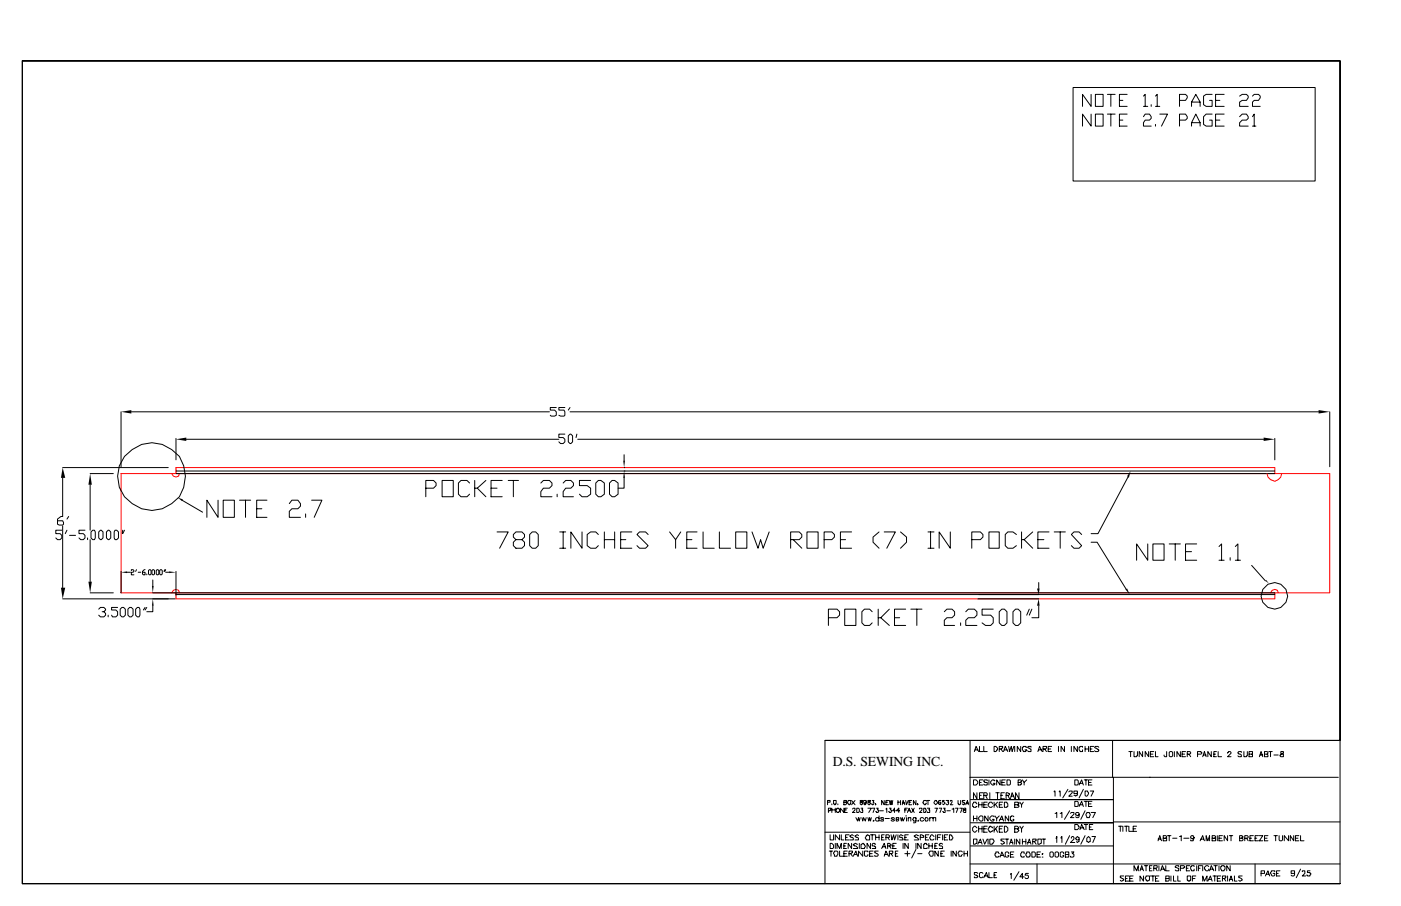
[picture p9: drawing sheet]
<svg xmlns="http://www.w3.org/2000/svg" width="432mm" height="279mm" viewBox="0 0 432 279" stroke-linecap="round" stroke-linejoin="round" font-family="sans-serif">
<defs><g id="words">
<text font-size="4.2" x="256.6" y="236.3">D.S. SEWING INC.</text>
</g></defs>
<g fill="none" stroke="#000" stroke-width=".31">
<path d="M6.9 18.8h406.1v209.5h-158.7v44.2M6.9 18.8v253.7h406.1M6.9 18.8h406.1v253.7M330.7 27h74.6v28.8h-74.6zM336.3 29.1v3.7l-2.7-3.7v3.7M336.3 35.2v3.7l-2.7-3.7v3.7M337.6 29.1h2.4v3.7h-2.4zM337.6 35.2h2.4v3.7h-2.4zM341.3 29.1h2.4M341.3 35.2h2.4M342.4 29.1v3.7M342.4 35.2v3.7"/>
<path d="M345 31h1.1M345 37h1.1M347.4 29.1h-2.4v3.7h2.4M347.4 35.2h-2.4v3.7h2.4M352.4 29.6l.6-.5v3.7M352.4 36l.6-.8h1.3l.5 .8v.5l-.5 .5h-1.3l-.6 .8v1.1h2.4M352.4 32.8h1.3M354.8 32.3v.5M356.1 29.6l.6-.5v3.7M356.1 32.8h1.4M356.1 38.4v.5M357.5 35.2h2.3l-1.8 3.7"/>
<path d="M363.5 31h1.9l.5-.8v-.6l-.5-.5h-1.9v3.7M363.5 37h1.9l.5-.5v-.5l-.5-.8h-1.9v3.7M367.2 32.8v-1.3l1.4-2.4 1.3 2.4v1.3M367.2 38.9v-1.1l1.4-2.6 1.3 2.6v1.1M367.2 31.5h2.7M367.2 37.8h2.7M373.6 29.1h-1.9l-.8 .5v2.7l.8 .5h1.9v-1.8h-.8M373.6 35.2h-1.9l-.8 .8v2.4l.8 .5h1.9v-1.9h-.8M374.6 31h1.4M374.6 37h1.4M377.3 29.1h-2.7v3.7h2.7M377.3 35.2h-2.7v3.7h2.7"/>
<path d="M382.1 29.6l.8-.5h1.3l.5 .5v.6l-.5 .8h-1.3l-.8 .5v1.3h2.6M382.1 36l.8-.8h1.3l.5 .8v.5l-.5 .5h-1.3l-.8 .8v1.1h2.6M386 29.6l.6-.5h1.3l.5 .5v.6l-.5 .8h-1.3l-.6 .5v1.3h2.4M386 36l.6-.8v3.7M386 38.9h1.1M37.3 127v16.9M40.5 127h128.8M54.2 135.2v6.6M57.4 135.5h114.8M171.4 125.7h-1.8v.8h1.3l.5 .5v1.1l-.5 .2h-1l-.3-.2M174.1 133.9h-1.9v1h1.4l.5 .6v.8l-.5 .5h-.8l-.6-.5M174.1 125.7h-1.9v.8h1.6l.3 .5v1.1l-.3 .2h-1l-.6-.2"/>
<path d="M175.2 134.4l.5-.5 .8 .5v1.9l-.6 .5-.7-.5zM175.7 127h230.7M175.7 125.7l-.5 .8M177.8 133.9l-.3 1M178.1 135.5h211.4M392.9 135.2v6.6M409.8 127v16.9M19.3 147.4v11.9h-.5l-1.1 .8v1.6l.6 .2h1l.3-.2-.3-1.1h-1.6M19.3 144.2h32.6M21.2 159.3l-.6 .8M27.8 146h7.1M27.8 149.5v14"/>
<path d="M38.4 140.8a10.4 10.4 0 0 1 14.5-2.2l2.4 2.2a11.4 11.4 0 0 1 0 12.4 10.4 10.4 0 0 1-14.6 2.1 10 10 0 0 1-2.3-14.5zM54.2 146h338.7M54.2 145.3h338.7M56.1 154.3l6.3 3.7M67.2 154.3v5.2l-3.4-5.2v5.2M68.8 154.3h3.4v5.2h-3.4zM73.8 154.3h3.5M75.7 154.3v5.2M79.1 156.9h1.6M82.3 154.3h-3.2v5.2h3.2M89.2 155.3l.8-1h1.8l.8 1v.8l-.8 .8h-1.8l-.8 .8v1.8h3.4M94.2 158.5v1"/>
<path d="M96 154.3h3.2l-2.4 5.2M131.2 150.5h2.4l.8-.7v-.8l-.8-.8h-2.4v5M136.3 148.2h3.4v5h-3.4zM144.7 149l-.8-.8h-1.8l-.8 .8v3.4l.8 .8h1.8l.8-.8M146.3 148.2v5M147.1 150.5l2.7 2.7M149.8 148.2l-2.7 2.3h-.8M151.3 150.5h1.9M154.8 148.2h-3.5v5h3.5M156.6 148.2h3.2M158.2 148.2v5M166.7 149l.8-.8h1.8l.8 .8v.8l-.8 .7h-1.8l-.8 1.1v1.6h3.4"/>
<path d="M171.7 152.4v.8M173.6 149l.8-.8h1.5l.8 .8v.8l-.8 .7h-1.5l-.8 1.1v1.6h3.1M182 148.2h-3.4v1.6h2.4l1 .7v1.9l-1 .8h-1.6l-.8-.8M183.6 149l.8-.8h.8l1.1 .8v3.4l-1.1 .8h-.8l-.8-.8zM187.9 149l.7-.8h.8l1.1 .8v3.4l-1.1 .8h-.8l-.7-.8zM192.4 147.4v3.1h-1.9M192.4 144.2h.2M192.4 140.2v1.9M347.7 147.1l-9.3 17.5h-2.1M19.1 163.5h-1.9v1.1h1.3l.6 .5v.8l-.6 .5h-.8l-.5-.5M19.3 162.2v19M20.6 163.5l-.5 1.1"/>
<path d="M21.4 165.1h1.9M26.2 163.5h-1.9v1.1h1.4l.5 .5v.8l-.5 .5h-.8l-.6-.5M27 165.9v.5M27.8 166.4v13M28.6 163.5h.5l.3 .5v1.9l-.3 .5h-.5l-.6-.5v-1.9zM30.4 164l.6-.5 .8 .5v1.9l-.6 .5-.8-.5zM33.3 163.5l.8 .5v1.9l-.5 .5-.8-.5v-1.9zM35.5 163.5h.5l.5 .5v1.9l-.5 .5h-.5l-.3-.5v-1.9zM37.3 176.2v6.6M37.8 163.5l-.2 1.1M38.4 163.5l-.6 1.1M39.2 176.5h1"/>
<path d="M40.5 175.9v-.2h.5l.3 .2-.3 .6h-.5v.8h.8M42.1 175.7l-.3 .5M42.6 176.5h.8M44.7 175.7l-.8 .5v.8l.3 .3h.5v-.8h-.8M45.2 177v.3M46 175.7l.6 .2v1.1l-.3 .3-.5-.3v-1.1zM47.1 175.7l.5 .2v1.1l-.2 .3-.6-.3v-1.1zM47.1 178.9v1.8M48.2 175.9l.2-.2 .5 .2v1.1l-.2 .3-.5-.3zM49.2 175.9l.3-.2 .5 .2v1.1l-.3 .3-.5-.3zM50.8 175.7l-.3 .5M51.1 176.5h1"/>
<path d="M51.1 175.7l-.3 .5M54.2 176.2v7.4M153.2 164h3.4l-2.6 5.1M159 166.4l-.8-.8v-.8l.8-.8h1.9l.8 .8v.8l-.8 .8h-1.9l-.8 .8v1.1l.8 .8h1.9l.8-.8v-1.1l-.8-.8M164 164h1.1l.8 .8v3.5l-.8 .8h-1.1l-.8-.8v-3.5zM172.5 164h1.9M172.5 169.1h1.9M173.6 164v5.1M179.4 164v5.1l-3.5-5.1v5.1M184.4 164.8l-.8-.8h-1.6l-1 .8v3.5l1 .8h1.6l.8-.8M186.3 164v5.1M186.3 166.4h3.1"/>
<path d="M189.4 164v5.1M191.3 166.4h1.6M194.7 164h-3.4v5.1h3.4M199.8 164.8l-.8-.8h-1.9l-.8 .8 3.5 3.5-.8 .8h-1.9l-.8-.8M206.4 164l1.8 2.4v2.7M209.8 164l-1.6 2.4M211.7 166.4h1.6M214.8 164h-3.1v5.1h3.1M216.7 164v5.1h3.4M221.7 164v5.1h3.5M226.7 164h3.5v5.1h-3.5zM231.8 164l1.8 5.1 .8-2.7 .8 2.7 1.9-5.1"/>
<path d="M243.7 166.4h2.6l.8-.8v-.8l-.8-.8h-2.6v5.1M244.5 166.4l2.6 2.7M248.7 164h3.4v5.1h-3.4zM254 166.4h2.4l.8-.8v-.8l-.8-.8h-2.4v5.1M259 166.4h1.6M262.5 164h-3.5v5.1h3.5M270.9 164l-1.8 1.6v1.6l1.8 1.9M272.5 164h3.5l-2.7 5.1M277.5 164l1.9 1.6v1.6l-1.9 1.9M286 164h1.9M286 169.1h1.9M286.8 164v5.1"/>
<path d="M292.9 164v5.1l-3.4-5.1v5.1M299.5 166.4h2.7l.7-.8v-.8l-.7-.8h-2.7v5.1M304.8 164h3.2v5.1h-3.2zM313.3 164.8l-1.1-.8h-1.6l-.8 .8v3.5l.8 .8h1.6l1.1-.8M314.9 164v5.1M315.6 166.4l2.7 2.7M318.3 164l-2.7 2.4h-.7M319.9 166.4h1.8M320.1 179.7v1.8M323.3 164h-3.4v5.1h3.4M324.9 164h3.4M326.8 164v5.1"/>
<path d="M333.4 164.8l-.8-.8h-1.6l-.8 .8 3.2 3.5-.8 .8h-1.6l-.8-.8M336.3 167.2h1.8l9 14.6M353.7 167.7v5.1l-3.4-5.1v5.1M355.3 167.7h3.5v5.1h-3.5zM360.4 167.7h3.4M362.2 167.7v5.1M365.4 170.1h1.8M368.8 167.7h-3.4v5.1h3.4M375.7 168.5l.8-.8v5.1M375.7 172.8h1.6M379.1 172v.8M380.7 168.5l.8-.8v5.1"/>
<path d="M380.7 172.8h1.6M385.8 174.4l4.2 4.7M19.3 184.7h34.7M27.8 182.8h7.1M30.4 187.9l.6-.6h1l.5 .8-.5 .5h-.5M32 188.6l.5 .6v.5l-.5 .5h-1l-.6-.5M33.3 189.7v.5M36.2 187.3h-1.8v.8h1.3l.5 .5v1.1l-.5 .5h-1l-.3-.5M37 187.9l.6-.6h.5l.5 .6v1.8l-.5 .5h-.5l-.6-.5zM39.4 187.9l.6-.6h.5l.5 .6v1.8l-.5 .5h-.5l-.6-.5zM42.3 187.3h.6l.2 .6v1.8l-.2 .5h-.6l-.5-.5v-1.8zM44.7 187.3l-.5 .8"/>
<path d="M45.2 187.3l-.5 .8M47.1 186.8v1.8h-1.9M47.1 182.8h6.9M54.2 182.8h338.7M54.2 183.4h338.7M255.3 190.5h2.7l.8-.8v-1.1l-.8-.7h-2.7v5M260.3 187.9h3.5v5h-3.5zM268.8 188.6l-.8-.7h-1.6l-.8 .7v3.5l.8 .8h1.6l.8-.8M270.7 187.9v5M271.5 190.5l2.6 2.4M274.1 187.9l-2.6 2.6h-.8M275.7 190.5h1.6"/>
<path d="M279.1 187.9h-3.4v5h3.4M280.7 187.9h3.5M282.6 187.9v5M291 188.6l.8-.7h1.6l.8 .7v1.1l-.8 .8h-1.6l-.8 .8v1.6h3.2M296.1 192.1v.8M297.7 188.6l.7-.7h1.9l.8 .7v1.1l-.8 .8h-1.9l-.7 .8v1.6h3.4M301.4 184.7h18.7M306.1 187.9h-3.4v1.8h2.6l.8 .8v1.6l-.8 .8h-1.6l-1-.8M308 188.6l.8-.7h.8l.8 .7v3.5l-.8 .8h-.8l-.8-.8zM312.2 188.6l.8-.7h.8l.8 .7v3.5l-.8 .8h-.8l-.8-.8zM317.2 187.9l-.8 1.8M318 187.9l-.8 1.8"/>
<path d="M320.1 186.8v3.7h-2.1M254.3 228.3h158.7M299 239.7h44.2M299 228.3v44.2M300.3 231.8l.5-1.6 .8 1.6M300.6 231.2h.8M301.9 230.2v1.6h1M303.2 230.2v1.6h1.1M306.4 230.2h.5l.5 .5v.5h-.2l-.3 .6h-.5zM308 231l1-.3v-.5h-1v1.6M308.5 231l.5 .8M309.3 231.8l.5-1.6 .8 1.6"/>
<path d="M309.6 231.2h.8M310.9 230.2l.2 1.6 .6-1.6 .2 1.6 .6-1.6M312.7 230.2v1.6M314.6 230.2v1.6l-1.1-1.6v1.6M316.4 230.5h-.2v-.3h-.8v.3h-.3v.7l.3 .6h.8l.2-.6h-.5M317.8 230.5v-.3h-.8l-.3 .3 1.1 .5v.8h-.8l-.3-.3M319.9 231.8l.5-1.6 .8 1.6M320.1 231.2h.8M321.5 231h.8l.2-.3v-.5h-1v1.6M322 231l.5 .8M323.1 231h.7M324.1 230.2h-1v1.6h1"/>
<path d="M326.2 230.2v1.6M328.1 230.2v1.6l-1.1-1.6v1.6M330.2 230.2v1.6M332.1 230.2v1.6l-1.1-1.6v1.6M333.6 230.5v-.3h-.8v.3h-.2v.7l.2 .6h.8v-.6M334.4 231h1.1M334.4 230.2v1.6M335.5 230.2v1.6M336 231h.5M337.1 230.2h-1.1v1.6h1.1M338.7 230.5l-.3-.3h-.8l-.3 .3 1.1 .5 .3 .5-.3 .3h-.8l-.3-.3M342.9 228.3v11.4"/>
<path d="M347.9 231.8h1.1M348.5 231.8v1.6M349.5 231.8v1.6h.8v-.3h.3v-1.3M352.2 231.8v1.6l-1.1-1.6v1.6M354 231.8v1.6l-1-1.6v1.6M354.3 239.7h58.2M354.5 239.7h-11.3v32.8M354.5 232.6h.8M355.6 231.8h-1.1v1.6h1.1M356.1 231.8v1.6h.8M359.6 231.8v1.6h-.6l-.2-.6M360.4 232l.2-.2h.6l.2 .2v1.1l-.2 .3h-.6l-.2-.3z"/>
<path d="M361.9 231.8v1.6M363.8 231.8v1.6l-1.1-1.6v1.6M364.3 232.6h.8M365.4 231.8h-1.1v1.6h1.1M365.9 232.6h.8l.3-.6-.3-.2h-.8v1.6M366.4 232.6l.6 .8M369.1 232.6h1.1l.2-.6h-.2v-.2h-1.1v1.6M370.7 233.4l.5-1.6 .5 1.6M370.9 232.8h.8M373.3 231.8v1.6l-1-1.6v1.6M374.1 232.6h.5M374.9 231.8h-.8v1.6h.8"/>
<path d="M375.4 231.8v1.6h1.1M378.4 232.3l.2-.5h.5l.3 .5-1 1.1h1M382.6 232v-.2h-.8l-.3 .2 .3 .6h.5l.3 .2v.6h-.8l-.3-.3M383.4 231.8v1.6h.8v-.3h.2v-1.3M385 232.6h1v-.8h-1v1.6h1v-.8h-.2M388.1 233.4l.6-1.6 .5 1.6M388.4 232.8h.8M389.7 232.6h.8l.3-.3-.3-.5h-.8v1.6h1.1v-.6l-.3-.2M391.1 231.8h1M391.6 231.8v1.6M392.6 232.8h1.4M394.8 231.8v.5l.8 .3v.8h-.8l-.3-.3 .3-.5 .8-.3v-.5z"/>
<path d="M254.3 256.6h44.7M255.1 247.4h.8v-.5h-.8v1.3M255.3 250h.6v-.2h.2v-.6h-.8v1.4M255.9 257.4v1.6h1v-1.6M256.4 247.9v.3zM256.4 249.2v1.4M256.4 249.8h1M256.9 246.9h.8v1h-.3v.3l-.5-.3zM257.4 249.2v1.4M257.7 249.5h.3v-.3h.5v.3h.3v.8h-.3v.3h-.5v-.3h-.3zM258.2 247.9v.3zM258.8 257.4v1.6l-1.4-1.6v1.6"/>
<path d="M259.3 257.4v1.6h.8M260.1 249.2v1.4l-1.1-1.4v1.4M260.1 247.4h.8v-.5h-.8v1.3h.5l.3-.3v-.5h-.3M260.3 249.8h.6M260.6 258.2h.5M261.1 249.2h-.8v1.4h.8M261.4 246.9h.8v1a.56 .56 0 0 1-.8 0 .56 .56 0 0 1 0-.8zM261.7 257.4h-1.1v1.6h1.1M262.5 246.9l1 1.3M262.7 249.5l.3-.3h.5v.6l-.8 .8h.8M263 257.7l-.3-.3-.8 .3 .3 .5h.5l.3 .3v.5h-1.1M263.5 246.9l-1 1.3"/>
<path d="M263.8 252.1l.5 1.1 .3-1.1 .2 1.1 .3-1.1M264.1 249.2h.5l.2 .3v.8l-.2 .3h-.5zM264.6 257.7l-.3-.3-.8 .3 .3 .5h.5l.3 .3v.5h-1.1M265.1 246.9l.3 .5 .5 .2-.3 .6-.5-.3v-.5h.5l.3-.5zM265.4 249.2h.5l-.3 .6h.3v.8h-.5l-.3-.3M265.6 252.1l.3 1.1 .3-1.1 .5 1.1 .3-1.1M267 257.7h.2v-.3l.8 .3v1.3h-1l-.3-.5zM267 247.1v.3l-.6 .2-.2-.2v-.5h.8v1h-.3v.3l-.5-.3M267.5 246.9v.2l.8 .5-.3 .6-.5-.3v-.5h.5l.3-.5zM267.5 249.2h1.1l-.8 1.4M267.5 252.1l.3 1.1 .2-1.1 .3 1.1 .3-1.1M268.3 257.4h1.3"/>
<path d="M268.8 249.2h.8l-.5 1.4M268.8 246.9h.5l-.2 .5h.2v.5l-.2 .3-.5-.3M268.8 257.4v1.6M269.1 253.2l.2-.3v.3zM269.9 247.9v.3M269.9 258.2h1M269.9 257.4v1.6M270.1 249.2h.6l-.3 .6 .5 .2-.2 .6h-.6v-.3h-.2M270.9 252.4l-.2-.3h-.6l-.2 .3v.5l.2 .3h.6l.2-.3M270.9 251.6v1.6M270.9 257.4v1.6M271.2 250h1.1"/>
<path d="M271.7 258.2h.6M272.3 252.4v-.3h-.8l.2 .6h.6v.5h-.8v-.3M272.5 257.4h-.8v1.6h.8M272.5 246.9v1.3l-.8-1.3v1.3M272.8 252.4h1.3M273 258.2h1.1v-.5l-.3-.3h-.8v1.6M273 249.5l.3-.3v1.4M273 247.4h.6M273.6 258.2l.5 .8M273.8 246.9h-.8v1.3h.8M274.1 249.2h.5l-.2 .6 .5 .2-.3 .6h-.5v-.3h-.3M274.1 246.9l.3 1.3 .2-1.3 .3 1.3 .3-1.3"/>
<path d="M274.6 257.4l.3 1.6 .5-1.6 .3 1.6 .5-1.6M275.7 252.4l-.3-.3h-.5l-.3 .3 1.1 .5-.3 .3h-.5l-.3-.3M276 250h-.8l.5-.8v1.4M276.2 252.7h.8v-.6h-.8v1.1h.6l.2-.3M276.8 246.9v1.3M276.8 257.4v1.6M276.8 247.4h.7M277.3 250h-1.1l.8-.8v1.4M277.5 252.1l.3 1.1 .3-1.1 .2 1.1 .6-1.1M277.5 246.9v1.3M278.1 248.2l.2-1.3 .6 1.3M278.1 247.6h.8"/>
<path d="M278.3 257.7l-.5-.3-.5 .3v.5h.8l.2 .6v.2h-1M278.9 258.2h.5M278.9 249.8h.5M279.1 251.6h.3zM279.1 246.9l.3 1.3 .5-1.3M279.4 252.1v1.1M279.7 249.2h-.8v1.4M279.7 250.6l.5-1.4 .5 1.4M279.9 257.4h-1v1.6h1M279.9 252.4l.3-.3h.5v1.1M279.9 250h.6M279.9 252.1v1.1"/>
<path d="M280.2 247.4h.5M281 246.9h-.8v1.3h.8M281 249.2l.8 1.4M281.8 249.2l-.8 1.4M282.3 246.9v1.3l-.8-1.3v1.3M282.3 252.1v1.4l-.3 .2h-.5M282.3 252.4l-.3-.3h-.5l-.2 .6 .2 .5h.5l.3-.3M282.8 253.2l.3-.3v.3zM282.8 247.9v.3M283.1 257.7l-.5-.3-.8 .3 .2 .5h.6l.5 .6v.2h-1.3M283.4 249.5v-.3h.8v.6l-.8 .8h.8M283.6 258.2h1.1v-.5l-1.1-.3v1.6"/>
<path d="M284.7 249.2h.5l.3 .6-.3 .8h-.5zM284.7 252.4l-.3-.3h-.5l-.3 .3v.5l.3 .3h.5l.3-.3M285.2 252.1h.6l.2 .3v.5l-.2 .3h-.6l-.2-.5zM285.2 258.2h.6M285.5 247.1v-.2h-.8v.2a.56 .56 0 0 0 0 .8 .56 .56 0 0 0 .8 0v-.3M285.8 249.2h.7l-.2 .6h.2v.8h-.7v-.3M285.8 246.9h.7M286 246.9v1.3M286.3 257.4h-1.1v1.6h1.1M286.5 252.4l.3-.3h.5l.3 .3v.8M286.5 252.1v1.1M287.6 252.4v-.3h.8v1.1"/>
<path d="M287.9 258l-.8-.6-.6 .8 .3 .8h.8l.3-.2M288.1 246.9h.6l.2 .5-.5 .8-.5-.6zM288.1 249.2h.8l-.5 1.4M288.4 257.4v1.6M288.9 258.2h.8M289.5 249.2h.7l-.5 1.4M290 257.4h-1.1v1.6M290 246.9h-.5l-.3 .2v.8l.5 .3v-.3h.3v-.5h-.8v.2M290.5 257.4v1.6M290.8 249.2h.5l-.3 .6h.3v.8h-.5v-.3h-.3M291 246.9h-.5v.5l.3-.3 .5 .5-.5 .6-.3-.3M291 258.2h.6"/>
<path d="M291.6 246.9h.8l-.3 .5h.3v.5l-.3 .3-.5-.3M291.8 250h1.1M292.1 257.4h-1.1v1.6h1.1M292.6 257.4h.6l.5 .8-.3 .8h-.8zM292.9 247.1v-.2h.5v.5l-.5 .8h.8M293.4 249.5l.6-.3v1.4M294.5 249.2h.8l-.6 1.4M295.3 246.9v1h.2v.3l.6-.3v-1M295.8 249.2h.8l-.5 1.4M297.1 249.2l-.2 .3 .2 .3h.6v.8h-.6l-.2-.3 .2-.5h.6v-.6zM297.4 246.9h-.8v.5h.5v.2h.3l-.3 .6-.5-.3M297.7 248.2l.5-1.3 .2 1.3"/>
<path d="M297.9 247.6h.5M299.2 246.6h44M299.2 253.7h44M300 240.5h.8l.6 .5v.6l-.6 .5h-.8zM300 258.8h1.1v1.3l-1.1 .2zM300 251.6v1.6M300 252.4h1.1M301.1 247.9l-.3-.5h-.8l-.2 .5v.8h.2v.3h.8v-.3h.3M301.1 244.5v1.8l-1.1-1.8v1.8M301.1 255.3l-.5-.5-.8 .5v.8l.5 .5 .8-.5M301.1 251.6v1.6M301.6 248.2h1.1"/>
<path d="M301.6 255.6h1.1M301.6 247.4v1.6M301.6 254.8v1.8M301.6 259.8h.8M301.9 241.3h.5M301.9 245.3h.5M302.2 251.6h.5l.2 .3v1l-.2 .3h-.5l-.6-.5v-.6zM302.7 247.4v1.6M302.7 254.8v1.8M302.9 240.5h-1v1.6h1M302.9 244.5h-1v1.8h1M302.9 258.8l.6 1.5 .8-1.5"/>
<path d="M303.2 245.3h1.1v-.6l-.3-.2h-.8v1.8M303.2 248.2h.8M303.2 255.6h.8M303.7 245.3l.6 1M304.3 240.8v-.3h-.8l-.3 .3 .3 .5h.8v.8h-.8l-.3-.3M304.3 247.4h-1.1v1.6h1.1M304.3 254.8h-1.1v1.8h1.1M304.5 251.6v1.6l-1-1.6v1.6M304.5 258.8v1.5M304.8 240.5v1.6M305.1 258.8h1l.3 .8-.5 .7h-.8zM305.1 244.5v1.8"/>
<path d="M305.9 247.9l-.3-.5h-.5l-.3 .5h-.3v.5l.6 .6h.5l.3-.3M305.9 255.3v-.2l-.8-.3-.6 .8 .6 1 .8-.2v-.3M306.4 251.9l-.3-.3h-.5l-.5 .5v.6l.5 .5h.5l.3-.5h-.5M306.4 247.4v1.6M306.4 254.8v1.8M306.7 240.8h-.3v-.3h-.5l-.6 .5v.6l.6 .5h.5v-.3h.3v-.2h-.6M306.7 251.6l.5 .8v.8M306.9 248.2l.5 .8M306.9 244.5h1.1M306.9 255.6l.5 1M307.4 247.4l-1 1M307.4 244.5v1.8"/>
<path d="M307.4 254.8l-1 1.3M308 253.2l.8-1.6 .5 1.6M308 248.2h.8M308 255.6h.8M308 251.6l-.8 .8M308.2 240.5v1.6l-1-1.6v1.6M308.2 252.7h.8M308.5 245.3h.5M308.8 241.3h.8M309 247.4h-1v1.6h1M309 254.8h-1v1.8h1M309.6 247.4h.8l.2 .5v.8h-.2v.3h-.8z"/>
<path d="M309.6 254.8h.5l.5 .5v.8l-.5 .5h-.5zM309.6 244.5h-1.1v1.8h1.1M309.6 258.8h-1.1v.5l1.1 .5v.3l-.6 .2-.5-.2M309.8 240.5h-1v1.6h1M309.8 258.8h1.1M310.1 245.3h.8l.2-.6-1-.2v1.8M310.4 240.5h.7l.3 .3v1l-.3 .3h-.7zM310.4 258.8v1.5M310.6 245.3l.5 1M310.9 251.6v1.6l-1.1-1.6v1.6M311.4 246.3l.5-1.8 .8 1.8M311.4 259.8h.8"/>
<path d="M311.7 245.5h.8M312.5 251.9l-.3-.3h-.5v.3h-.3v1h.3v.3h.5l.3-.3v-.2h-.3M312.7 248.2h1.1v-.3h.3l-.3-.5h-1.1v1.6h1.1l.3-.3v-.3l-.6-.2M312.7 255.6h1.1l.3-.3-.6-.5h-.8v1.8h.8l.6-.5-.6-.5M312.7 258.8v1.5M313.8 241.3h.8v-.3h.3l-.3-.5h-.8v1.6h.8v-.3h.3v-.2l-.6-.3M314.1 244.5v1.8l-1.1-1.8v1.8M314.3 247.4l.6 .8v.8M314.3 258.8v1.5l-1-1.5v1.5M314.3 254.8l.6 .8v1M315.1 240.5l.5 .8v.8M315.1 258.8v1.5"/>
<path d="M315.1 259.6h1.1M315.4 247.4l-.5 .8M315.4 254.8l-.5 .8M316.2 258.8v1.5M316.4 240.5l-.8 .8M316.7 259.8h.8M318.3 259.6l1.1-.3v-.5h-1.1v1.5M318.8 259.6l.6 .7M319.9 258.8h1v1.3l-1 .2zM321.2 258.8h1.1M321.7 258.8v1.5M324.9 244.2v-.3h.3v1.6"/>
<path d="M325.2 250.8l.5-.2v1.5M325.4 258.5l.3-.5v1.8M326.5 244.2v-.3h.3v1.6M326.8 250.8l.5-.2v1.5M327 258.5l.3-.5v1.8M329.1 243.4l-1.5 2.7M329.4 244.2l.3-.3h.8v.6l-1.1 1h1.1M329.7 250l-1.6 2.7M329.7 257.7l-1.4 2.6M329.9 250.8l.3-.2h.8v.5l-1.1 1h1.1M330.2 258.5l.3-.5 .5 .2v.6l-1.1 1h1.4M331.3 240.5h.8l.2 .3v1l-.2 .3h-.8z"/>
<path d="M331.3 247.1h.8l.2 .3v1l-.2 .3h-.8zM331.3 254.3h.8l.2 .5h.3v.5l-.5 .6h-.8zM332.1 244.5v.2h-1.1v-.8h1.1v1.4l-.6 .2-.5-.2M332.6 242.1l.8-1.6 .5 1.6M332.6 248.7l.8-1.6 .5 1.6M332.6 251.1v.3l-.5 .2-.6-.2v-.6l.3-.2h.5l.3 .2v1.1l-.3 .2h-.5l-.3-.2M332.6 258.8l-.3 .2h-.5v-.2h-.3l.6-.8 .5 .2v1.4l-.5 .2-.3-.2M332.8 255.9l.6-1.6 .8 1.6M332.8 241.6h.8M332.8 248.2h.8M333.1 255.3h.8M333.9 243.4l-1.3 2.7"/>
<path d="M334.2 240.5h1M334.2 247.1h1M334.2 254.3h1M334.4 243.9h.8l.3 .6-.5 1-.6-.2zM334.4 250l-1.3 2.7M334.4 257.7l-1.3 2.6M334.7 240.5v1.6M334.7 247.1v1.6M334.7 254.3v1.6M335 250.6h.8l.2 .5-.2 1h-.8l-.3-.7zM335 258.5l.5-.5 .5 .5v1.1l-.5 .2-.5-.2zM335.5 241.3h.8"/>
<path d="M335.5 247.9h.8M335.8 255.1h.5M336 243.9h1.1l-.8 1.6M336.3 250.6h1.3l-.8 1.5M336.5 240.5h-1v1.6h1M336.5 247.1h-1v1.6h1M336.5 258h1.1l-.8 1.8M336.8 254.3h-1v1.6h1M343.2 253.5h69.8M344.8 254.8h1M345.3 254.8v1.6M346.1 254.8v1.6"/>
<path d="M346.6 254.8h1.1M347.1 254.8v1.6M347.9 254.8v1.6h1.1M349.2 255.6h.8M350.3 254.8h-1.1v1.6h1.1M356.9 259.3l.6-1.6 .5 1.6M356.9 258.8h.8M358.5 258.5h.8l.3-.3-.3-.5h-.8v1.6h1.1v-.8h-.6M359.8 257.7h1.1M360.4 257.7v1.6M361.4 258.5h1.3M363.5 258l.6-.3v1.6"/>
<path d="M364.9 258.5h1.5M368 258.2l-.5 .6-.5-.3v-.5l.2-.3h.6l.2 .8-.2 .8h-.8v-.3M369.9 259.3l.8-1.6 .5 1.6M370.2 258.8h.7M371.7 259.3v-1.6l.6 1.6 .5-1.6v1.6M373.6 258.5h.8l.2-.3-.2-.5h-.8v1.6h1v-.8h-.5M375.2 257.7v1.6M375.7 258.5h.8M376.8 257.7h-1.1v1.6h1.1M378.4 257.7v1.6l-1.1-1.6v1.6M378.9 257.7h1M379.4 257.7v1.6"/>
<path d="M382.1 258.5h.8v-.3h.2l-.2-.5h-.8v1.6h.8l.2-.3v-.2l-.5-.3M383.6 258.5h.8l.3-.5-.3-.3h-.8v1.6M384.2 258.5l.5 .8M385.2 258.5h.6M386.3 257.7h-1.1v1.6h1.1M386.8 258.5h.5M387.9 257.7h-1.1v1.6h1.1M388.1 257.7h1.1l-1.1 1.6h1.1M389.7 258.5h.8M390.8 257.7h-1.1v1.6h1.1M392.6 257.7h1.1M393.2 257.7v1.6"/>
<path d="M394.2 257.7v1.3l.3 .3h.5l.3-.3v-1.3M397.1 257.7v1.6l-1.3-1.6v1.6M398.7 257.7v1.6l-1-1.6v1.6M399.3 258.5h.7M400.3 257.7h-1v1.6h1M400.8 257.7v1.6h1.1M255.6 262.5h1M255.9 260.1h.5l.5 .5v.8l-.3 .3h-.7zM256.1 262.5v1.6M257.2 262.5h.8l.2 .2v.8l-.2 .6h-.8v-.6l-.3-.2zM257.4 260.1v1.6M258 261.7v-1.6l.8 1.6 .5-1.6v1.6"/>
<path d="M258.8 262.5v1.6h1M260.1 260.9h.5M260.1 263.3h.8M260.9 260.1h-.8v1.6h.8M261.1 262.5h-1v1.6h1M261.7 263.3l1-.3v-.5h-1v1.6M262.2 263.3l.5 .8M262.5 260.1v1.6l-1.1-1.6v1.6M263 264.1l.8-1.6 .5 1.6M263.3 263.5h.8M264.3 260.3l-.5-.2-.8 .2 .3 .6h.5l.5 .5v.3h-1.3M264.8 260.1v1.6"/>
<path d="M265.4 260.3l.5-.2 .5 .2 .3 .6-.3 .8h-1zM265.9 262.5v1.6l-1.3-1.6v1.6M267.5 262.7v-.2h-1.1v1.3l.3 .3h.5l.3-.6M268 263.3h.8M268.3 260.1v1.6l-1.1-1.6v1.6M269.1 262.5h-1.1v1.6h1.1M269.9 260.3h-.3v-.2h-.5l-.3 .2v.6h.8v.2h.3v.6h-1.1M270.7 262.5h-1.1v.5l1.1 .5-.3 .6h-.8v-.3M271.7 261.7l.8-1.6 .5 1.6M272 261.1h.8M272.5 264.1l.5-1.6 .8 1.6M272.8 263.5h.8"/>
<path d="M273.6 260.9h1v-.6l-1-.2v1.6M274.1 263.3h.8l.3-.3v-.5h-1.1v1.6M274.1 260.9l.5 .8M274.6 263.3l.6 .8M275.2 260.9h.5M276 263.3h.5M276.2 260.1h-1v1.6h1M276.8 262.5h-.8v1.6h.8M278.3 260.1v1.6M278.9 263.3h1.6M279.7 262.5v1.6M279.9 260.1v1.6l-1-1.6v1.6"/>
<path d="M282.3 260.1v1.6M282.3 261.9l-1.3 2.7M282.8 263.3h1.4M283.9 260.1v1.6l-1.1-1.6v1.6M285.8 260.6l-.3-.5h-.5v.2h-.3v1.4h1.1v-.3M286.3 260.9h1M286.3 260.1v1.6M286.5 262.5h1.1v1.3l-.3 .3h-.5l-.3-.3-.2-.5zM287.3 260.1v1.6M288.1 260.9h.6M288.9 260.1h-.8v1.6h.8M289.2 262.5v1.6l-1.1-1.6v1.6"/>
<path d="M290 263.3h.5M290.5 260.3l-.3-.2h-.5v.2h-.2l.2 .6h.5l.3 .2v.6h-1M291 262.5h-1v1.6h1M293.2 262.5v1.6M294.7 262.5v1.6l-1-1.6v1.6M296.6 262.7l-.3-.2h-.8l-.2 .5 .2 1.1h.8l.3-.6M297.1 263.3h1.1M297.1 262.5v1.6M298.2 262.5v1.6M299 266.4h114M299.2 260.9h44M301.4 269.3l-.3-.2h-.8v.5l.3 .3h.5v.2h.3l-.3 .6h-.8v-.3"/>
<path d="M301.4 260.3l.8-1.5 .5 1.5M302.9 269.3l-.2-.2h-.5l-.3 .2v1.1l.3 .3h.5l.2-.3M303.2 270.7l.8-1.6 .5 1.6M303.5 270.1h.8M304.8 269.1v1.6h1.1M306.4 269.9h.5M307.2 269.1h-.8v1.6h.8M308 263.3l-.3-.6h-.8v.6h-.2l.2 1h.8v-.2h.3M308.2 264.3l.6-1.6 .8 1.6M308.5 263.8h.8M310.9 263.3l-.3-.6h-.5l-.3 .3v1.1l.3 .2h.5l.3-.2v-.3h-.3M311.1 260.3l.6-1.5 .5 1.5"/>
<path d="M311.4 269.6l.3-.3v1.6M311.4 263.5h.8M312.5 262.7h-1.1v1.6h1.1M314.1 268.8l-1.6 2.7M315.6 263.3v-.6h-.7l-.3 .6v.8h.3v.2h.7v-.2M315.6 270.4h-1.3l.8-1.1v1.6M316.4 262.7h.8l.3 .6v.8h-.3v.2h-.8l-.2-.5zM316.7 260.3l.5-1.5 .6 1.5M317 269.3h-.8l-.3 .6h.8l.3 .2v.6l-.3 .2h-.5l-.3-.2M318 262.7h.8l.3 .3v1.1l-.3 .2h-.8zM319.6 266.4v6.1M319.6 263.5h.8"/>
<path d="M320.7 262.7h-1.1v1.6h1.1M321.2 263.3h.3l-.3 .2zM321.2 264.3h.3zM323.6 263a.66 .66 0 0 1 1 0v1.1l-.2 .2h-.6l-.2-.2zM325.4 262.7h.6l.2 .3v1.1l-.2 .2h-.6l-.2-.2v-1.1zM327.8 263.3l-.2-.6h-.6l-.2 .3v1.1l.2 .2h.6l.2-.2v-.3h-.2M328.3 263.5h1.1v-.8h-1.1v1.6h1.1v-.8h-.3M330.2 262.7h.8l-.5 .6 .5 .2v.6l-.3 .2h-.8v-.2M346.3 270.1h-1v.6l1 .5v.3l-.5 .2-.5-.2M346.9 270.9h.5M347.9 270.1h-1v1.6h1M348.2 270.9h.8"/>
<path d="M349.2 270.1h-1v1.6h1M349.5 268.6v-1.6l.8 1.6 .5-1.6v1.6M351.4 268.6l.5-1.6 .5 1.6M351.6 268h.6M352.4 270.1v1.6l-1-1.6v1.6M352.7 267h1M353.2 270.1h1.1v1.4l-.6 .2-.5-.2-.2-.6zM353.2 267v1.6M354.3 267.8h.5M354.5 270.1h1.4M355.1 267h-.8v1.6h.8M355.3 270.1v1.6"/>
<path d="M355.6 267.8h.8l.3-.3v-.5h-1.1v1.6M356.1 267.8l.6 .8M356.1 270.9h.6M357.2 270.1h-1.1v1.6h1.1M357.2 267v1.6M357.7 268.6l.5-1.6 .8 1.6M358 268h.8M359.3 267v1.6h1.1M359.3 270.9h.8l.3-.2v-.6h-1.1v1.6h.8l.3-.2v-.6h-.3M360.9 270.1v1.6M361.7 270.1v1.6h.8M363 270.1v1.6h.8"/>
<path d="M363.3 267.2v-.2h-.8l-.3 .2v.3l1.1 .3v.8h-.8l-.3-.3M363.8 267.8h1.1l.2-.6-.2-.2h-1.1v1.6M365.7 267.8h.5M365.9 270.1h1.1v1.4h-.3v.2h-.5v-.2h-.3zM366.7 267h-1v1.6h1M367.5 270.9h.8M368 267.2v-.2h-.8v.2h-.2v.8l.2 .6h.8v-.6M368.6 270.1h-1.1v1.6M368.8 267v1.6M369.4 267.8h.5M370.4 267h-1v1.6M370.7 271.7v-1.6l.5 1.6 .8-1.6v1.6"/>
<path d="M370.7 267v1.6M372.3 271.7l.8-1.6 .5 1.6M372.5 267.2l-.2-.2h-.6l-.5 .5v.5h.3l.2 .6h.6l.2-.6M372.5 271.2h.8M372.8 268.6l.5-1.6 .8 1.6M373.1 268h.8M373.9 270.1h1M374.1 267h1.1M374.4 270.1v1.6M374.6 267v1.6M375.2 270.9h.8M375.7 267v1.6"/>
<path d="M376.2 267.2h.3v-.2h.8v.2h.3v.8l-.3 .6h-.8l-.3-.6zM376.2 270.1h-1v1.6h1M376.8 270.9h.8v-.2h.2v-.6h-1v1.6M377.3 270.9l.5 .8M378.4 270.1v1.6M378.9 271.7l.5-1.6 .5 1.6M378.9 271.2h.8M379.1 267v1.6l-1-1.6v1.6M380.5 270.1v1.6h.8M382.9 270.1h-1.1v.6l1.1 .5v.3l-.6 .2-.5-.2M386.8 266.4v6.1M388.7 269.3h1v-.7h-1v1.5"/>
<path d="M390 270.1l.8-1.5 .5 1.5M390.3 269.6h.8M392.9 268.8v-.2h-1.1l-.2 .7 .5 .8h.5l.3-.2v-.6h-.5M393.4 269.3h.6M394.5 268.6h-1.1v1.5h1.1M399 269.1v.2h-1.1v-.7h1.1v1.3l-.3 .2h-.5l-.3-.2M400.8 268l-1.3 2.7M401.4 268.8v-.2h.8v.7l-.8 .8h1M403.8 268.6h-.8v.5h.8v.2h.2l-.2 .8h-.8v-.2h-.3"/>
<circle cx="392.8" cy="183.8" r="4.1"/>
</g>
<g fill="#000">
<path d="M37.3 127l3.2-.5v1zM54.2 135.5l3.2-.6v1.1zM389.5 134.9l3.4 .6-3.4 .5zM406.4 126.5l3.4 .5-3.4 .5zM19.3 144.2l.8 3.2h-1.3zM27.8 146l.5 3.5h-1zM54.8 153.5l1.6 .5-.3 .5zM192.1 142.1h.5l-.2 2.1zM192.4 145.3l.2 2.1h-.5zM348.5 145.3l-.6 2.1-.5-.6zM27.3 179.4h1l-.5 3.4zM37.3 176.5l1.9-.3v.5z"/>
<path d="M52.1 176.2l2.1 .3-2.1 .2zM390 179.1l.3-.2 .8 1zM18.8 181.2h1.3l-.8 3.5zM46.8 180.7h.6l-.3 2.1zM47.1 184.7l.3 2.1h-.6zM319.6 181.5h.8l-.3 1.9zM320.1 184.7l.3 2.1h-.8zM346.9 181.8l.5-.3 .8 1.9z"/>
</g>
<path d="M37.3 146h16.9v-1.8h338.7v1.8h16.9v36.8h-16.9v1.9h-338.7v-1.9h-16.9zM52.9 146l.5 .8 .8 .3 .8-.3 .3-.8M54.2 146h338.7M390.5 146l.3 1.1 .8 .8 1.3 .5 1.1-.5 .8-.8 .2-1.1M52.9 182.8l.5-.8 .8-.2 .8 .2 .3 .8M54.2 182.8h338.7M391.6 182.8l.5-.8 .8-.2 .8 .2 .3 .8" fill="none" stroke="#f00" stroke-width=".31"/>
<use href="#words"/>
</svg>
